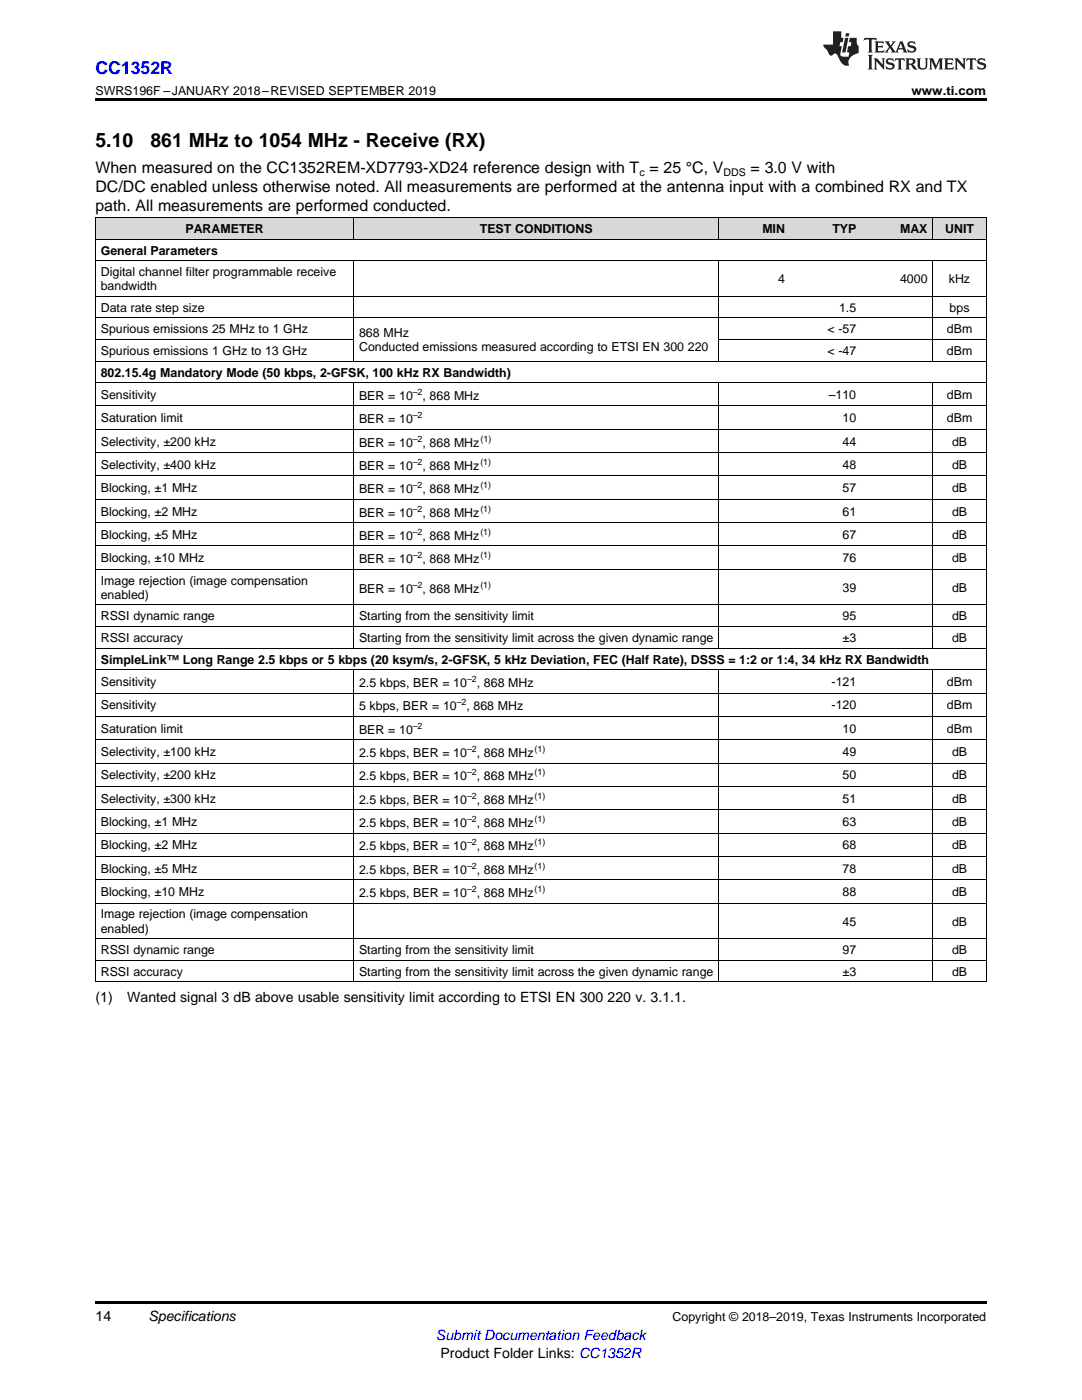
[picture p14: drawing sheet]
<svg xmlns="http://www.w3.org/2000/svg" width="216mm" height="279mm" viewBox="0 0 216 279" stroke-linecap="round" stroke-linejoin="round" font-family="sans-serif">
<defs><g id="words">
<g font-size="3.9">
<text x="19" y="29.3">5.10</text>
<text x="30" y="29.3">861 MHz to 1054 MHz - Receive (RX)</text>
</g>
<text font-size="3.5" fill="#00f" x="19" y="14.8">CC1352R</text>
<g font-size="3.2">
<text x="19" y="34.4">When measured on the CC1352REM-XD7793-XD24 reference design with T = 25 °C, V</text>
<text x="149.8" y="34.4">= 3.0 V with</text>
<text x="19" y="38.3">DC/DC enabled unless otherwise noted. All measurements are performed at the antenna input with a combined RX and TX</text>
<text x="19" y="42.2">path. All measurements are performed conducted.</text>
</g>
<g font-size="2.8">
<text x="19" y="199.9">(1)</text>
<text x="25.4" y="199.9">Wanted signal 3 dB above usable sensitivity limit according to ETSI EN 300</text>
<text x="121.2" y="199.9">220 v. 3.1.1.</text>
<text x="19" y="263.6">14</text>
<text x="29.6" y="263.6">Specifications</text>
<text x="87.9" y="270.9">Product Folder Links: CC1352R</text>
</g>
<text font-size="2.8" fill="#00f" x="87" y="267.4">Submit Documentation Feedback</text>
<g font-size="2.5">
<text x="19" y="19">SWRS196F –JANUARY 2018–REVISED SEPTEMBER 2019</text>
<text x="181.9" y="19">www.ti.com</text>
<text x="37" y="46.5">PARAMETER</text>
<text x="95.7" y="46.5">TEST CONDITIONS</text>
<text x="152.1" y="46.5">MIN</text>
<text x="166.1" y="46.5">TYP</text>
<text x="179.6" y="46.5">MAX</text>
<text x="188.6" y="46.5">UNIT</text>
<text x="20.1" y="50.8">General Parameters</text>
<text x="20.1" y="55.1">Digital channel filter programmable receive</text>
<text x="20.1" y="57.9">bandwidth</text>
<text x="155.3" y="56.5">4</text>
<text x="179.6" y="56.5">4000</text>
<text x="189.3" y="56.5">kHz</text>
<text x="20.1" y="62.2">Data rate step size</text>
<text x="167.4" y="62.2">1.5</text>
<text x="189.5" y="62.2">bps</text>
<text x="20.1" y="66.5">Spurious emissions 25 MHz to 1 GHz</text>
<text x="20.1" y="70.8">Spurious emissions 1 GHz to 13 GHz</text>
<text x="71.6" y="67.3">868 MHz</text>
<text x="71.6" y="70.1">Conducted emissions measured according to ETSI EN 300</text>
<text x="137.3" y="70.1">220</text>
<text x="165.1" y="66.5">&lt; -57</text>
<text x="165.1" y="70.8">&lt; -47</text>
<text x="188.9" y="66.5">dBm</text>
<text x="188.9" y="70.8">dBm</text>
<text x="20.1" y="75.1">802.15.4g Mandatory Mode (50 kbps, 2-GFSK, 100 kHz RX Bandwidth)</text>
<text x="20.1" y="79.6">Sensitivity</text>
<text x="71.6" y="79.8">BER = 10</text>
<text x="84.3" y="79.8">, 868 MHz</text>
<text x="165.4" y="79.6">–110</text>
<text x="188.9" y="79.6">dBm</text>
<text x="20.1" y="84.3">Saturation limit</text>
<text x="20.1" y="88.9">Selectivity, ±200 kHz</text>
<text x="71.6" y="84.5">BER = 10</text>
<text x="71.6" y="89.1">BER = 10</text>
<text x="84.3" y="89.1">, 868 MHz</text>
<text x="168.1" y="84.3">10</text>
<text x="168.1" y="88.9">44</text>
<text x="188.9" y="84.3">dBm</text>
<text x="190" y="88.9">dB</text>
<text x="20.1" y="93.6">Selectivity, ±400 kHz</text>
<text x="71.6" y="93.8">BER = 10</text>
<text x="84.3" y="93.8">, 868 MHz</text>
<text x="168.1" y="93.6">48</text>
<text x="190" y="93.6">dB</text>
<text x="20.1" y="98.2">Blocking, ±1 MHz</text>
<text x="71.6" y="98.4">BER = 10</text>
<text x="84.3" y="98.4">, 868 MHz</text>
<text x="168.1" y="98.2">57</text>
<text x="190" y="98.2">dB</text>
<text x="20.1" y="102.9">Blocking, ±2 MHz</text>
<text x="20.1" y="107.6">Blocking, ±5 MHz</text>
<text x="71.6" y="103.1">BER = 10</text>
<text x="71.6" y="107.7">BER = 10</text>
<text x="84.3" y="103.1">, 868 MHz</text>
<text x="84.3" y="107.7">, 868 MHz</text>
<text x="168.1" y="102.9">61</text>
<text x="168.1" y="107.6">67</text>
<text x="190" y="102.9">dB</text>
<text x="190" y="107.6">dB</text>
<text x="20.1" y="112.2">Blocking, ±10 MHz</text>
<text x="71.6" y="112.4">BER = 10</text>
<text x="84.3" y="112.4">, 868 MHz</text>
<text x="168.1" y="112.2">76</text>
<text x="190" y="112.2">dB</text>
<text x="20.1" y="116.7">Image rejection (image compensation</text>
<text x="20.1" y="119.5">enabled)</text>
<text x="71.6" y="118.3">BER = 10</text>
<text x="84.3" y="118.3">, 868 MHz</text>
<text x="168.1" y="118.1">39</text>
<text x="190" y="118.1">dB</text>
<text x="20.1" y="123.8">RSSI dynamic range</text>
<text x="71.6" y="123.8">Starting from the sensitivity limit</text>
<text x="168.1" y="123.8">95</text>
<text x="190" y="123.8">dB</text>
<text x="20.1" y="128.1">RSSI accuracy</text>
<text x="71.6" y="128.1">Starting from the sensitivity limit across the given dynamic range</text>
<text x="168.1" y="128.1">±3</text>
<text x="190" y="128.1">dB</text>
<text x="20.1" y="132.4">SimpleLink™ Long Range 2.5 kbps or 5 kbps (20 ksym/s, 2-GFSK, 5 kHz Deviation, FEC (Half Rate), DSSS = 1:2 or 1:4, 34 kHz RX Bandwidth</text>
<text x="20.1" y="136.9">Sensitivity</text>
<text x="71.6" y="137.1">2.5 kbps, BER = 10</text>
<text x="95.1" y="137.1">, 868 MHz</text>
<text x="165.9" y="136.9">-121</text>
<text x="188.9" y="136.9">dBm</text>
<text x="20.1" y="141.6">Sensitivity</text>
<text x="71.6" y="141.7">5 kbps, BER = 10</text>
<text x="93.1" y="141.7">, 868 MHz</text>
<text x="165.9" y="141.6">-120</text>
<text x="188.9" y="141.6">dBm</text>
<text x="20.1" y="146.2">Saturation limit</text>
<text x="71.6" y="146.4">BER = 10</text>
<text x="168.1" y="146.2">10</text>
<text x="188.9" y="146.2">dBm</text>
<text x="20.1" y="150.9">Selectivity, ±100 kHz</text>
<text x="20.1" y="155.5">Selectivity, ±200 kHz</text>
<text x="71.6" y="151.1">2.5 kbps, BER = 10</text>
<text x="71.6" y="155.7">2.5 kbps, BER = 10</text>
<text x="95.1" y="151.1">, 868 MHz</text>
<text x="95.1" y="155.7">, 868 MHz</text>
<text x="168.1" y="150.9">49</text>
<text x="168.1" y="155.5">50</text>
<text x="190" y="150.9">dB</text>
<text x="190" y="155.5">dB</text>
<text x="20.1" y="160.2">Selectivity, ±300 kHz</text>
<text x="71.6" y="160.4">2.5 kbps, BER = 10</text>
<text x="95.1" y="160.4">, 868 MHz</text>
<text x="168.1" y="160.2">51</text>
<text x="190" y="160.2">dB</text>
<text x="20.1" y="164.9">Blocking, ±1 MHz</text>
<text x="71.6" y="165">2.5 kbps, BER = 10</text>
<text x="95.1" y="165">, 868 MHz</text>
<text x="168.1" y="164.9">63</text>
<text x="190" y="164.9">dB</text>
<text x="20.1" y="169.5">Blocking, ±2 MHz</text>
<text x="71.6" y="169.7">2.5 kbps, BER = 10</text>
<text x="95.1" y="169.7">, 868 MHz</text>
<text x="168.1" y="169.5">68</text>
<text x="190" y="169.5">dB</text>
<text x="20.1" y="174.2">Blocking, ±5 MHz</text>
<text x="20.1" y="178.8">Blocking, ±10 MHz</text>
<text x="71.6" y="174.3">2.5 kbps, BER = 10</text>
<text x="71.6" y="179">2.5 kbps, BER = 10</text>
<text x="95.1" y="174.3">, 868 MHz</text>
<text x="95.1" y="179">, 868 MHz</text>
<text x="168.1" y="174.2">78</text>
<text x="168.1" y="178.8">88</text>
<text x="190" y="174.2">dB</text>
<text x="190" y="178.8">dB</text>
<text x="20.1" y="183.3">Image rejection (image compensation</text>
<text x="168.1" y="184.7">45</text>
<text x="190" y="184.7">dB</text>
<text x="20.1" y="186.1">enabled)</text>
<text x="20.1" y="190.4">RSSI dynamic range</text>
<text x="71.6" y="190.4">Starting from the sensitivity limit</text>
<text x="168.1" y="190.4">97</text>
<text x="190" y="190.4">dB</text>
<text x="20.1" y="194.7">RSSI accuracy</text>
<text x="71.6" y="194.7">Starting from the sensitivity limit across the given dynamic range</text>
<text x="168.1" y="194.7">±3</text>
<text x="190" y="194.7">dB</text>
<text x="134.2" y="263.6">Copyright © 2018–2019, Texas Instruments Incorporated</text>
</g>
<g font-size="2.1">
<text x="127.6" y="35.1">c</text>
<text x="144.4" y="35.1">DDS</text>
</g>
<g font-size="1.8">
<text x="82.4" y="78.8">–2</text>
<text x="82.4" y="83.5">–2</text>
<text x="82.4" y="88.1">–2</text>
<text x="95.9" y="88.1">(1)</text>
<text x="82.4" y="92.8">–2</text>
<text x="95.8" y="92.8">(1)</text>
<text x="82.4" y="97.4">–2</text>
<text x="95.8" y="97.4">(1)</text>
<text x="82.4" y="102.1">–2</text>
<text x="82.4" y="106.8">–2</text>
<text x="95.8" y="102.1">(1)</text>
<text x="95.8" y="106.8">(1)</text>
<text x="82.4" y="111.4">–2</text>
<text x="95.8" y="111.4">(1)</text>
<text x="82.4" y="117.3">–2</text>
<text x="95.8" y="117.3">(1)</text>
<text x="93.2" y="136.1">–2</text>
<text x="91.1" y="140.8">–2</text>
<text x="82.4" y="145.4">–2</text>
<text x="93.2" y="150.1">–2</text>
<text x="93.2" y="154.7">–2</text>
<text x="106.7" y="150.1">(1)</text>
<text x="106.7" y="154.7">(1)</text>
<text x="93.2" y="159.4">–2</text>
<text x="106.7" y="159.4">(1)</text>
<text x="93.2" y="164">–2</text>
<text x="106.7" y="164">(1)</text>
<text x="93.2" y="168.7">–2</text>
<text x="93.2" y="173.4">–2</text>
<text x="106.7" y="168.7">(1)</text>
<text x="106.7" y="173.4">(1)</text>
<text x="93.2" y="178">–2</text>
<text x="106.7" y="178">(1)</text>
</g>
</g></defs>
<g fill="#d8d8d8">
<path d="M19 43.5h51.6v4.3h-51.6z"/>
<path d="M70.6 43.5h72.9v4.3h-72.9z"/>
<path d="M143.5 43.5h14.2v4.3h-14.2z"/>
<path d="M157.7 43.5h14.2v4.3h-14.2z"/>
<path d="M171.9 43.5h14.3v4.3h-14.3z"/>
<path d="M186.2 43.5h10.6v4.3h-10.6z"/>
</g>
<path d="M19 19.5h177.8v.5h-177.8zM19 259.7h177.8v.5h-177.8z" fill="#000"/>
<g fill="none" stroke="#000" stroke-width=".2">
<path d="M19 59.1h177.8M19 52h177.8M19 47.7h177.8M19 43.4h177.8M19.1 43.5v152.5M70.5 43.5v4.3M70.5 52.1v20M143.5 43.5v4.3M143.5 52.1v20M186.1 43.5v4.3M186.1 52.1v20M196.8 43.5v152.5"/>
<path d="M19 76.4h177.8M19 72.1h177.8M19 67.8h51.6M19 63.4h177.8M70.5 76.4v53M143.5 76.4v53M143.5 67.8h53.3M186.1 76.4v53M19 99.6h177.8M19 95h177.8M19 90.3h177.8M19 85.7h177.8"/>
<path d="M19 81h177.8M19 113.6h177.8M19 109h177.8M19 104.3h177.8M19 138.3h177.8M19 133.6h177.8M19 129.3h177.8M19 125h177.8M19 120.7h177.8M70.5 133.7v62.3M143.5 133.7v62.3M186.1 133.7v62.3"/>
<path d="M19 156.9h177.8M19 152.3h177.8M19 147.6h177.8M19 143h177.8M19 175.6h177.8M19 170.9h177.8M19 166.2h177.8M19 161.6h177.8M19 196h177.8M19 191.6h177.8M19 187.3h177.8M19 180.2h177.8"/>
</g>
<g fill="#231f20">
<path d="M172.5 7.6l-.1 .5 .4-.2h.6v.1v2.1l-.2 .4h.9l-.2-.4v-2.1l.1-.1h.5l.5 .2-.2-.5zM174.5 8.3l.2 .3v1.5l-.2 .4h1.8l.2-.6a1.04 1.04 0 0 1-1.3 .2v-.7h.6l.3 .2v-.6l-.3 .2h-.6v-.6l.8-.1 .4 .3-.2-.5zM176.5 8.3l.9 1.1-.9 1.1h.8l-.2-.2 .4-.7 .5 .7-.2 .2h1.5l-.2-.2 .2-.4h.9l.1 .4-.2 .2h1l-.3-.3-.7-1.9h-.5l-.9 2-.8-1 .9-1h-.8l.1 .3-.4 .5-.3-.6 .1-.2zM179.7 8.6l.4 1h-.7zM181.3 8.4a.63 .63 0 0 0-.2 .7 .63 .63 0 0 0 .6 .4l.6 .2 .1 .2a.75 .75 0 0 1-.7 .4 .75 .75 0 0 1-.6-.5l.1 .7 .1-.1a1.11 1.11 0 0 0 1.5-.6 1.13 1.13 0 0 0-1.2-.8l-.1-.4a1.04 1.04 0 0 1 1.2 .2l-.2-.5-.2 .1-.4-.2zM173.2 10.9l.2 .4v2.2l-.2 .4h1l-.3-.4v-2.2l.3-.4zM174.3 11.6l.3 .4v1.5l-.3 .4h.8l-.2-.4v-1.3l1.5 1.7v-1.9l.2-.4h-.7l.2 .4v.9l-1.1-1.3zM177 11.8a.62 .62 0 0 0-.2 .7 .62 .62 0 0 0 .6 .4l.6 .1 .1 .3a.76 .76 0 0 1-.7 .3 .76 .76 0 0 1-.7-.4l.2 .7 .1-.1a1.11 1.11 0 0 0 1.5-.6 1.13 1.13 0 0 0-1.2-.8l-.1-.4a1.04 1.04 0 0 1 1.2 .2l-.2-.6-.2 .1-.5-.1zM178.7 11.6l-.2 .6a.61 .61 0 0 1 .8-.3v1.6l-.2 .4h.9l-.2-.4v-1.6a.63 .63 0 0 1 .7 .3l-.1-.6zM180.6 11.6l.3 .4v1.5l-.3 .4h1l-.2-.2-.1-.8 .6 .2a.76 .76 0 0 0 1.2 .7l-1-1a.58 .58 0 0 0 .6-.5 .58 .58 0 0 0-.5-.6zM181.4 11.9h.1a.45 .45 0 0 1 .5 .1 .45 .45 0 0 1 .1 .5l-.8 .2zM182.9 11.6l.2 .2a2.17 2.17 0 0 0 .3 1.9 .99 .99 0 0 0 1.6-.6v-1.1l.2-.4h-.7l.2 .2a1.92 1.92 0 0 1-.2 1.8 .6 .6 0 0 1-.9-.5v-1.1l.2-.4zM185.4 11.6l.2 .4v1.5l-.2 .4h.7l-.2-.4v-1.4l.8 1.8 .8-1.8v1.4l-.2 .4h.9l-.2-.4v-1.5l.2-.4h-.8l-.6 1.5-.6-1.5zM188.4 11.6l.2 .4v1.5l-.2 .4h1.8l.1-.6a1.04 1.04 0 0 1-1.2 .1v-.6h.5l.4 .2v-.6l-.4 .2h-.5v-.7h.8l.3 .3-.1-.6zM190.5 11.6l.2 .4v1.5l-.2 .4h.7l-.2-.4v-1.3l1.5 1.7v-1.9l.2-.4h-.7l.2 .4v.9l-1.1-1.3zM192.9 11.6l-.1 .6a.61 .61 0 0 1 .7-.3l.1 1.6-.3 .4h1l-.3-.4 .1-1.6a.63 .63 0 0 1 .7 .3l-.1-.6zM195.2 11.8a.62 .62 0 0 0-.2 .7 .62 .62 0 0 0 .6 .4l.6 .1 .1 .3a.76 .76 0 0 1-.7 .3 .76 .76 0 0 1-.6-.4l.1 .7 .1-.1a1.11 1.11 0 0 0 1.6-.6 1.13 1.13 0 0 0-1.3-.8l-.1-.4a1.04 1.04 0 0 1 1.2 .2l-.1-.6-.2 .1-.5-.1z"/>
<path d="M166.2 6.3v2.6h-1.9v.4l.8 .9a.91 .91 0 0 0 1 .8 .56 .56 0 0 1 .5-.3 .56 .56 0 0 1 .5 .3l.4 .8a1.53 1.53 0 0 0 1.9 1.2 1.54 1.54 0 0 1 1-2.1l.9-.3v-1.4a1.52 1.52 0 0 1-.4-1.6h-1.3l-.2 .8h.5l-.2 .8h-.5l-.1 1v.2l.4 .1-.2 .8a1.93 1.93 0 0 1-1.6-.3l.3-1.8h-.5l.2-.8h.4l.2-.8h-.4v-1.3zM168.6 7.6l-.6 2.9h.7l.6-2.9zM168.8 6.6l-.1 .7h.6l.2-.7z"/>
</g>
<use href="#words"/>
</svg>
